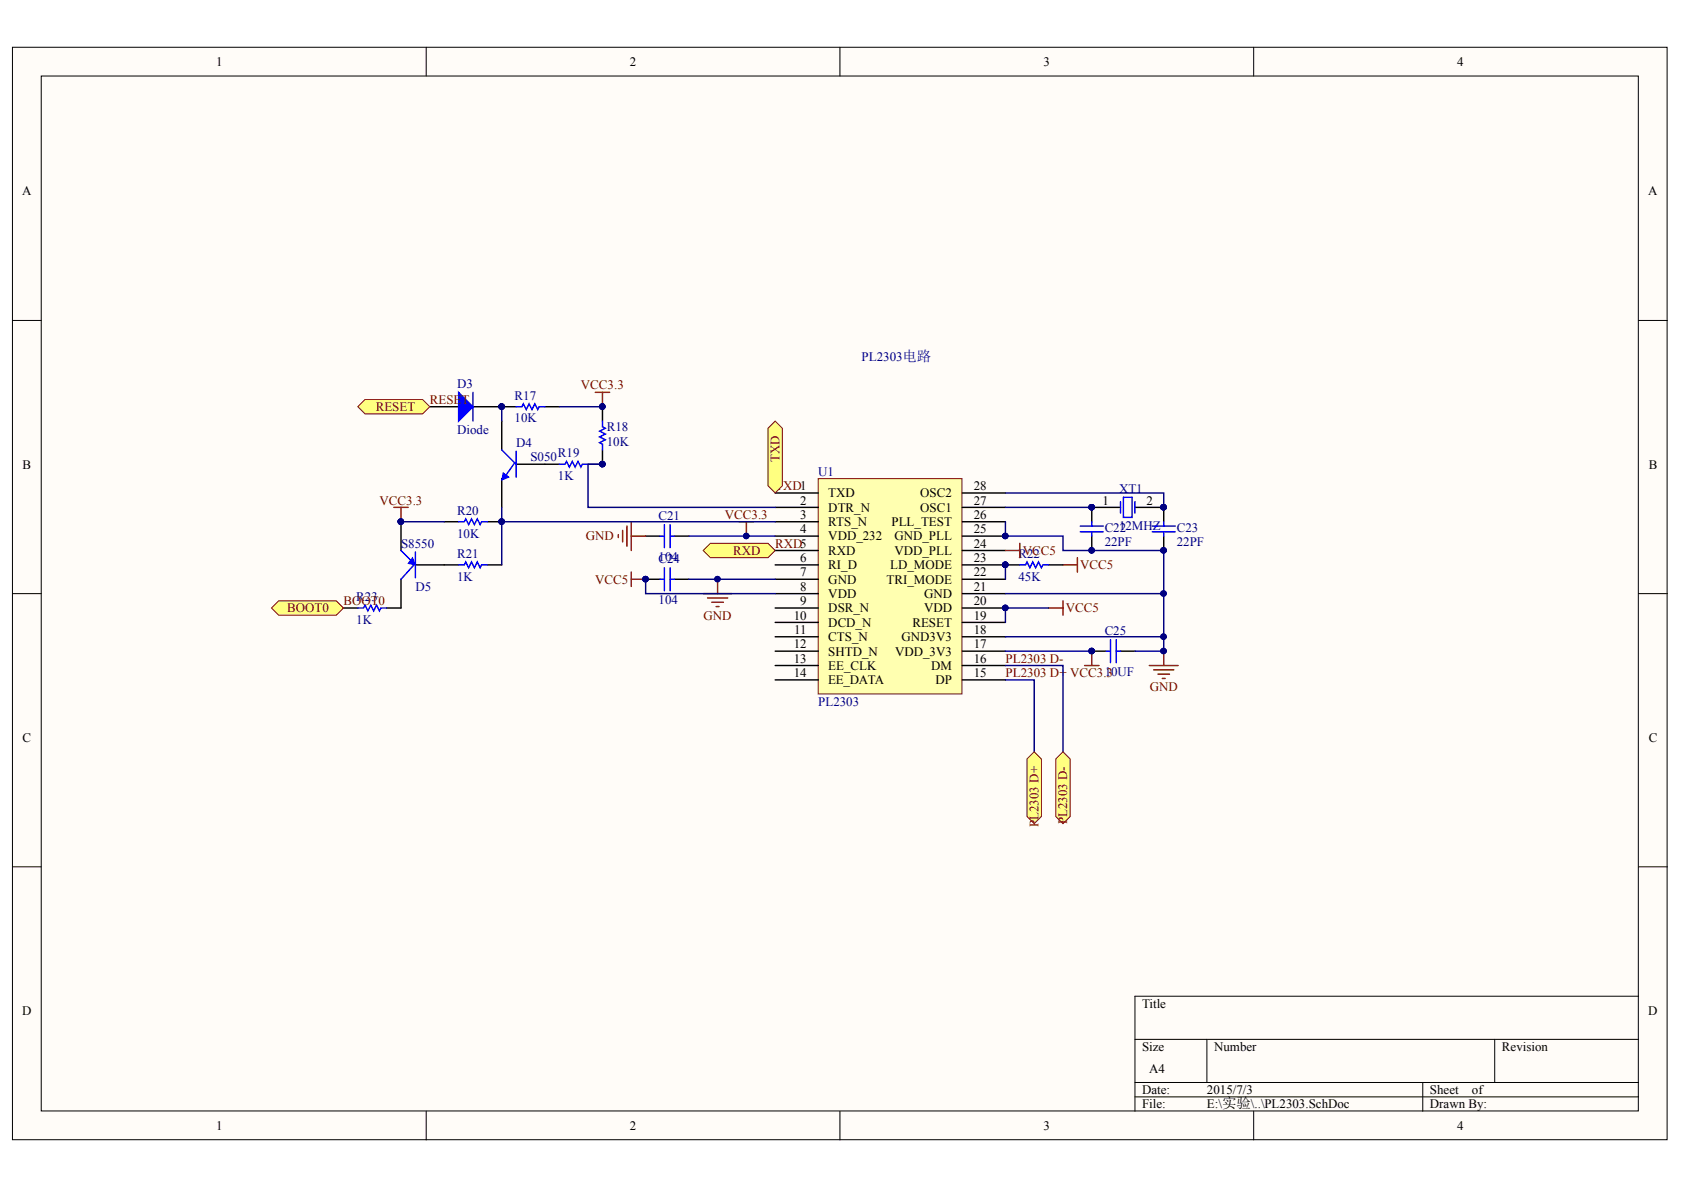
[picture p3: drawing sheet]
<svg xmlns="http://www.w3.org/2000/svg" width="297mm" height="210mm" viewBox="0 0 297 210" stroke-linecap="round" stroke-linejoin="round" font-family="sans-serif">
<defs><g id="words">
<g font-size="2.3">
<text x="38.1" y="11.6">1</text>
<text x="111.1" y="11.6">2</text>
<text x="184.1" y="11.6">3</text>
<text x="257" y="11.6">4</text>
<text x="3.9" y="34.5">A</text>
<text x="290.7" y="34.5">A</text>
<text x="4" y="82.7">B</text>
<text x="290.8" y="82.7">B</text>
<text x="141.2" y="89">2</text>
<text x="146.1" y="87.7">TXD</text>
<text x="162.3" y="87.7">OSC2</text>
<text x="171.7" y="89">27</text>
<text x="171.7" y="86.5">28</text>
<text x="194.5" y="89">1</text>
<text x="202.2" y="89">2</text>
<text x="141.2" y="91.5">3</text>
<text x="141.2" y="94.1">4</text>
<text x="146.1" y="90.3">DTR_N</text>
<text x="146.1" y="92.8">RTS_N</text>
<text x="146.1" y="95.3">VDD_232</text>
<text x="157.3" y="92.8">PLL_TEST</text>
<text x="157.8" y="95.3">GND_PLL</text>
<text x="162.3" y="90.3">OSC1</text>
<text x="171.7" y="94.1">25</text>
<text x="171.7" y="91.5">26</text>
<text x="141.2" y="99.1">6</text>
<text x="141.2" y="101.7">7</text>
<text x="146.1" y="97.9">RXD</text>
<text x="146.1" y="100.4">RI_D</text>
<text x="157" y="100.4">LD_MODE</text>
<text x="157.8" y="97.9">VDD_PLL</text>
<text x="171.7" y="101.7">22</text>
<text x="171.7" y="99.1">23</text>
<text x="171.7" y="96.6">24</text>
<text x="141.2" y="104.2">8</text>
<text x="141.2" y="106.8">9</text>
<text x="146.1" y="103">GND</text>
<text x="146.1" y="105.5">VDD</text>
<text x="156.4" y="103">TRI_MODE</text>
<text x="163" y="105.5">GND</text>
<text x="171.7" y="106.8">20</text>
<text x="171.7" y="104.2">21</text>
<text x="140" y="109.3">10</text>
<text x="140.1" y="111.8">11</text>
<text x="146.1" y="108">DSR_N</text>
<text x="146.1" y="110.6">DCD_N</text>
<text x="146.1" y="113.1">CTS_N</text>
<text x="159" y="113.1">GND3V3</text>
<text x="160.9" y="110.6">RESET</text>
<text x="163" y="108">VDD</text>
<text x="171.7" y="111.8">18</text>
<text x="171.7" y="109.3">19</text>
<text x="140" y="114.4">12</text>
<text x="140" y="116.9">13</text>
<text x="140" y="119.4">14</text>
<text x="146.1" y="115.6">SHTD_N</text>
<text x="146.1" y="118.2">EE_CLK</text>
<text x="157.9" y="115.6">VDD_3V3</text>
<text x="164.3" y="118.2">DM</text>
<text x="171.7" y="119.4">15</text>
<text x="171.7" y="116.9">16</text>
<text x="171.7" y="114.4">17</text>
<text x="146.1" y="120.7">EE_DATA</text>
<text x="165" y="120.7">DP</text>
<text x="4" y="130.9">C</text>
<text x="290.8" y="130.9">C</text>
<text x="3.9" y="179">D</text>
<text x="201.4" y="177.7">Title</text>
<text x="290.7" y="179">D</text>
<text x="201.4" y="185.4">Size</text>
<text x="214.2" y="185.4">Number</text>
<text x="264.9" y="185.4">Revision</text>
<text x="202.7" y="189.2">A4</text>
<text x="201.4" y="193">Date:</text>
<text x="201.4" y="195.5">File:</text>
<text x="212.9" y="193">2015/7/3</text>
<text x="212.9" y="195.5">E:\实验\..\PL2303.SchDoc</text>
<text x="252.2" y="193">Sheet</text>
<text x="252.2" y="195.5">Drawn By:</text>
<text x="259.6" y="193">of</text>
<text x="38.1" y="199.3">1</text>
<text x="111.1" y="199.3">2</text>
<text x="184.1" y="199.3">3</text>
<text x="257" y="199.3">4</text>
</g>
<g font-size="2.3" fill="#000080">
<text x="152" y="63.6">PL2303电路</text>
<text x="80.6" y="68.4">D3</text>
<text x="90.8" y="70.5">R17</text>
<text x="80.6" y="76.6">Diode</text>
<text x="90.8" y="74.5">10K</text>
<text x="107" y="76.1">R18</text>
<text x="91" y="78.9">D4</text>
<text x="93.6" y="81.4">S050</text>
<text x="98.4" y="80.6">R19</text>
<text x="107" y="78.6">10K</text>
<text x="144.3" y="83.9">U1</text>
<text x="98.4" y="84.7">1K</text>
<text x="197.4" y="87">XT1</text>
<text x="80.6" y="90.8">R20</text>
<text x="80.6" y="94.8">10K</text>
<text x="116.2" y="91.8">C21</text>
<text x="194.9" y="93.8">C22</text>
<text x="197.4" y="93.6">12MHZ</text>
<text x="207.6" y="93.8">C23</text>
<text x="70.8" y="96.6">S8550</text>
<text x="80.6" y="98.4">R21</text>
<text x="116.2" y="99.4">C24</text>
<text x="116.2" y="98.9">104</text>
<text x="179.6" y="98.4">R22</text>
<text x="194.9" y="96.3">22PF</text>
<text x="207.6" y="96.3">22PF</text>
<text x="62.9" y="106">R23</text>
<text x="73.3" y="104.2">D5</text>
<text x="80.6" y="102.5">1K</text>
<text x="116.2" y="106.5">104</text>
<text x="179.6" y="102.5">45K</text>
<text x="62.9" y="110.1">1K</text>
<text x="194.9" y="112.1">C25</text>
<text x="194.9" y="119.2">10UF</text>
<text x="144.3" y="124.5">PL2303</text>
</g>
<g font-size="2.3" fill="#800000">
<text x="75.8" y="71.2">RESET</text>
<text x="102.5" y="68.7">VCC3.3</text>
<text x="66.3" y="72.5">RESET</text>
<text x="137.5" y="81.5" transform="rotate(-90 137.5 81.5)">TXD</text>
<text x="67" y="89">VCC3.3</text>
<text x="136.7" y="86.5">TXD1</text>
<text x="103.3" y="95.3">GND</text>
<text x="127.9" y="91.5">VCC3.3</text>
<text x="129.3" y="97.9">RXD</text>
<text x="136.7" y="96.6">RXD5</text>
<text x="180.4" y="97.9">VCC5</text>
<text x="190.5" y="100.4">VCC5</text>
<text x="60.6" y="106.8">BOOT0</text>
<text x="105" y="103">VCC5</text>
<text x="50.6" y="108">BOOT0</text>
<text x="124.1" y="109.3">GND</text>
<text x="188" y="108">VCC5</text>
<text x="177.4" y="119.4">PL2303 D+</text>
<text x="177.4" y="116.9">PL2303 D-</text>
<text x="188.8" y="119.4">VCC3.3</text>
<text x="202.8" y="122">GND</text>
<text x="183.2" y="145.9" transform="rotate(-90 183.2 145.9)">PL2303 D+</text>
<text x="188.3" y="145.4" transform="rotate(-90 188.3 145.4)">PL2303 D-</text>
</g>
</g></defs>
<g fill="#fffcf8" stroke="#000" stroke-width=".18">
<path d="M2.2 8.3h291.9v192.7h-291.9z"/>
<path d="M7.3 13.4h281.7v182.6h-281.7z"/>
</g>
<g fill="none" stroke="#000" stroke-width=".18">
<path d="M75.2 8.3v5.1M148.2 8.3v5.1M221.1 8.3v5.1M2.2 56.5h5.1M289 56.5h5.1M2.2 104.7h5.1M289 104.7h5.1M2.2 152.9h5.1M289 152.9h5.1M289 175.7h-88.8v20.3M75.2 196v5.1M148.2 196v5.1"/>
<path d="M200.2 183.3h88.8M200.2 190.9h88.8M200.2 193.5h88.8M212.9 183.3v7.6M221.1 196v5.1M251 190.9v5.1M263.7 183.3v7.6"/>
</g>
<path d="M144.3 84.4h25.4v38h-25.4z" fill="#ffffb0" stroke="#800000" stroke-width=".18"/>
<g fill="none" stroke="#000" stroke-width=".25">
<path d="M75.8 71.7h5.1M83.4 71.7h7.6M88.5 74.3v5M96.1 71.7h2.6M106.3 71.7v2.6M106.3 79.3v2.6h-2.6M70.7 92v5.1M73.3 99.6h7.6M78.3 92h2.6M86 92h2.5M86 99.6h2.5M88.5 84.4v5.1"/>
<path d="M91 81.9h7.7M113.9 94.6h2.5M119 94.6h2.5M136.7 87h7.6M136.7 89.5h7.6M136.7 92h7.6M136.7 94.6h7.6M136.7 97.1h7.6M136.7 99.6h7.6M169.7 87h7.6M169.7 89.5h7.6M169.7 92h7.6"/>
<path d="M169.7 94.6h7.6M169.7 97.1h7.6M169.7 99.6h10.2M185 99.6h2.5M192.6 94.6v2.5M197.7 89.5h-5.1v2.5M200.2 89.5h5.1v2.5M205.3 94.6v2.5M60.6 107.2h2.5M70.7 102.2v5h-2.5M113.9 102.2h2.5M119 102.2h2.5"/>
<path d="M136.7 102.2h7.6M136.7 104.7h7.6M136.7 107.2h7.6M136.7 109.8h7.6M136.7 112.3h7.6M136.7 114.9h7.6M136.7 117.4h7.6M136.7 119.9h7.6M169.7 102.2h7.6M169.7 104.7h7.6M169.7 107.2h7.6M169.7 109.8h7.6"/>
<path d="M169.7 112.3h7.6M169.7 114.9h7.6M169.7 117.4h7.6M169.7 119.9h7.6M192.6 114.9h2.5M197.7 114.9h2.5"/>
</g>
<g fill="#000080" stroke="#000080" stroke-width=".18">
<circle cx="177.3" cy="107.2" r=".48"/>
<circle cx="177.3" cy="99.6" r=".48"/>
<circle cx="177.3" cy="94.5" r=".48"/>
<circle cx="192.6" cy="89.5" r=".48"/>
<circle cx="205.2" cy="89.5" r=".49"/>
<circle cx="205.2" cy="97.1" r=".49"/>
<circle cx="192.6" cy="97.1" r=".48"/>
<circle cx="192.6" cy="114.8" r=".48"/>
<circle cx="205.2" cy="114.8" r=".49"/>
<circle cx="113.9" cy="102.1" r=".48"/>
<circle cx="126.6" cy="102.1" r=".48"/>
<circle cx="106.2" cy="71.7" r=".48"/>
<circle cx="106.2" cy="81.9" r=".48"/>
<circle cx="88.5" cy="71.7" r=".48"/>
<circle cx="70.7" cy="92" r=".49"/>
<circle cx="88.5" cy="92" r=".48"/>
<circle cx="131.6" cy="94.5" r=".48"/>
<circle cx="205.2" cy="112.3" r=".49"/>
<circle cx="205.2" cy="104.7" r=".49"/>
</g>
<g fill="none" stroke="#00f" stroke-width=".25">
<path d="M83.4 69.2v5.1M88.5 79.3l2.5 2.6M91 71.7h1.1l.2-.5 .5 1 .5-1 .5 1 .5-1 .5 1 .3-.5h1M91 79.6v4.6M106.3 74.3v1l.5 .2-1 .6 1 .5-1 .5 1 .5-1 .5 .5 .2v1M70.7 97.1l2.6 2.5M73 99.6l-2.3 2.6M73.3 97.4v4.5M80.9 99.6h1l.3-.5 .5 1 .5-1 .5 1 .5-1 .5 1 .2-.5h1.1M80.9 92h1l.3-.5 .5 1 .5-1 .5 1 .5-1 .5 1 .2-.5h1.1M90.8 81.6l-1.8 2.6M98.7 81.9h1l.2-.5 .5 1 .5-1 .5 1 .6-1 .5 1 .2-.5h1"/>
<path d="M116.4 94.6h.8M117.2 92.5v4.1M118.2 92.5v4.1M118.2 94.6h.8M179.9 99.6h1l.3-.5 .5 1 .5-1 .5 1 .5-1 .5 1 .2-.5h1.1M190.5 92.8h4.1M190.5 93.8h4.1M192.6 92v.8M192.6 93.8v.8M197.7 88.5v2M198.2 87.7h1.5v3.6h-1.5zM200.2 88.5v2"/>
<path d="M203.2 92.8h4.1M203.2 93.8h4.1M205.3 92v.8M205.3 93.8v.8M63.1 107.2h1l.3-.5 .5 1.1 .5-1.1 .5 1.1 .5-1.1 .5 1.1 .3-.6h1M116.4 102.2h.8M117.2 100.1v4.1M118.2 100.1v4.1M118.2 102.2h.8M195.1 114.9h.8M195.9 112.8v4.1M196.9 112.8v4.1"/>
<path d="M196.9 114.9h.8"/>
</g>
<g fill="none" stroke="#800000" stroke-width=".25">
<path d="M105 69.2h2.5M106.3 69.2v2.5M69.5 89.5h2.5M70.7 89.5v2.5M109.1 94.3v.5M109.8 93.6v2M110.6 92.8v3.5M111.3 92v5.1M111.3 94.6h2.6M130.4 92h2.5M131.7 92v2.6M177.3 97.1h2.6"/>
<path d="M179.9 95.8v2.6M187.5 99.6h2.5M190 98.4v2.5M111.3 100.9v2.5M111.3 102.2h2.6M124 104.7h5.1M124.8 105.5h3.6M125.6 106.2h2M126.3 107h.5M126.6 102.2v2.5M185 107.2h2.5M187.5 106v2.5"/>
<path d="M191.3 117.4h2.5M192.6 114.9v2.5M202.7 117.4h5.1M203.5 118.2h3.5M204.3 118.9h2M205 119.7h.5M205.3 114.9v2.5"/>
</g>
<g fill="#00f" stroke="#00f" stroke-width=".18">
<path d="M72.8 98.4l.5 1.2-1.3-.2z"/>
<path d="M88.8 83.4l1 .8-1.3 .5z"/>
</g>
<path d="M80.9 69.2l2.5 2.5-2.5 2.6z" fill="#00f" stroke="#00f" stroke-width=".25"/>
<g fill="none" stroke="#000080" stroke-width=".25">
<path d="M88.5 71.7v2.6M98.7 71.7h7.6M70.7 92h7.6M88.5 92h48.2M106.3 81.9h-2.6v7.6h33M121.5 94.6h15.2M177.3 87h28v2.5M177.3 92v2.6h10.2v2.5h17.8v7.6h-28M177.3 89.5h15.3M177.3 99.6v2.6M113.9 102.2v2.5h22.8M121.5 102.2h15.2"/>
<path d="M177.3 117.4h10.2v15.2M177.3 119.9h5.1v12.7M177.3 114.9h15.3M185 107.2h-7.7v2.6M205.3 104.7v7.6h-28M205.3 112.3v2.6h-5.1"/>
</g>
<g fill="#ffff80" stroke="#800000" stroke-width=".18">
<path d="M186.2 133.9l1.3-1.3 1.3 1.3v10.1l-1.3 1.3-1.3-1.3z" fill-rule="evenodd"/>
<path d="M181.2 133.9l1.2-1.3 1.3 1.3v10.1l-1.3 1.3-1.2-1.3z" fill-rule="evenodd"/>
<path d="M135.5 75.5l1.2-1.2 1.3 1.2v10.2l-1.3 1.3-1.2-1.3z" fill-rule="evenodd"/>
<path d="M124 97.1l1.3-1.3h10.2l1.2 1.3-1.2 1.3h-10.2z" fill-rule="evenodd"/>
<path d="M47.9 107.2l1.3-1.2h10.1l1.3 1.2-1.3 1.3h-10.1z" fill-rule="evenodd"/>
<path d="M63.1 71.7l1.3-1.2h10.1l1.3 1.2-1.3 1.3h-10.1z" fill-rule="evenodd"/>
</g>
<path d="M88.5 89.5v10.1" fill="none" stroke="#000080" stroke-width=".25"/>
<circle cx="88.5" cy="92" r=".48" fill="#000080" stroke="#000080" stroke-width=".18"/>
<use href="#words"/>
</svg>
